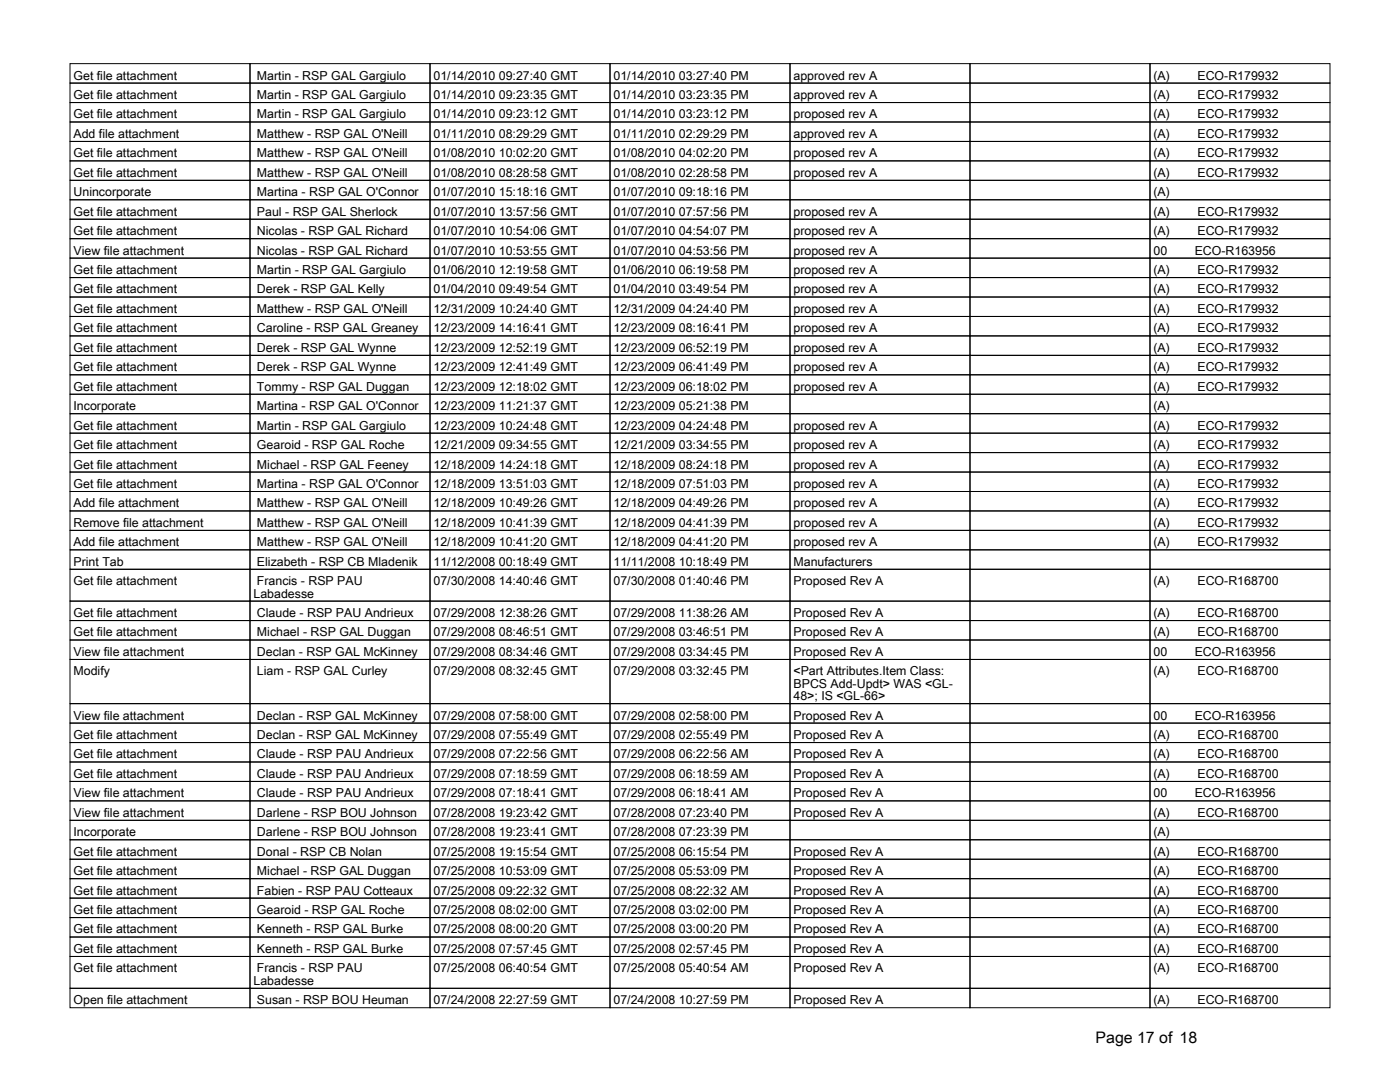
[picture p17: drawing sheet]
<svg xmlns="http://www.w3.org/2000/svg" width="279mm" height="216mm" viewBox="0 0 279 216" stroke-linecap="round" stroke-linejoin="round" font-family="sans-serif">
<defs><g id="words">
<text font-size="3.2" x="218.6" y="208.1">Page 17 of 18</text>
<g font-size="2.5">
<text x="14.7" y="15.9">Get file attachment</text>
<text x="51.3" y="15.9">Martin - RSP GAL Gargiulo</text>
<text x="86.5" y="15.9">01/14/2010 09:27:40 GMT</text>
<text x="122.4" y="15.9">01/14/2010 03:27:40 PM</text>
<text x="158.4" y="15.9">approved rev A</text>
<text x="230.2" y="15.9">(A)</text>
<text x="239" y="15.9">ECO-R179932</text>
<text x="14.7" y="19.8">Get file attachment</text>
<text x="14.7" y="23.6">Get file attachment</text>
<text x="51.3" y="19.8">Martin - RSP GAL Gargiulo</text>
<text x="51.3" y="23.6">Martin - RSP GAL Gargiulo</text>
<text x="86.5" y="19.8">01/14/2010 09:23:35 GMT</text>
<text x="86.5" y="23.6">01/14/2010 09:23:12 GMT</text>
<text x="122.4" y="19.8">01/14/2010 03:23:35 PM</text>
<text x="122.4" y="23.6">01/14/2010 03:23:12 PM</text>
<text x="158.4" y="19.8">approved rev A</text>
<text x="158.4" y="23.6">proposed rev A</text>
<text x="230.2" y="19.8">(A)</text>
<text x="230.2" y="23.6">(A)</text>
<text x="239" y="19.8">ECO-R179932</text>
<text x="239" y="23.6">ECO-R179932</text>
<text x="14.7" y="27.5">Add file attachment</text>
<text x="51.3" y="27.5">Matthew - RSP GAL O'Neill</text>
<text x="86.5" y="27.5">01/11/2010 08:29:29 GMT</text>
<text x="122.4" y="27.5">01/11/2010 02:29:29 PM</text>
<text x="158.4" y="27.5">approved rev A</text>
<text x="230.2" y="27.5">(A)</text>
<text x="239" y="27.5">ECO-R179932</text>
<text x="14.7" y="31.4">Get file attachment</text>
<text x="14.7" y="35.3">Get file attachment</text>
<text x="51.3" y="31.4">Matthew - RSP GAL O'Neill</text>
<text x="51.3" y="35.3">Matthew - RSP GAL O'Neill</text>
<text x="86.5" y="31.4">01/08/2010 10:02:20 GMT</text>
<text x="86.5" y="35.3">01/08/2010 08:28:58 GMT</text>
<text x="122.4" y="31.4">01/08/2010 04:02:20 PM</text>
<text x="122.4" y="35.3">01/08/2010 02:28:58 PM</text>
<text x="158.4" y="31.4">proposed rev A</text>
<text x="158.4" y="35.3">proposed rev A</text>
<text x="230.2" y="31.4">(A)</text>
<text x="230.2" y="35.3">(A)</text>
<text x="239" y="31.4">ECO-R179932</text>
<text x="239" y="35.3">ECO-R179932</text>
<text x="14.7" y="39.2">Unincorporate</text>
<text x="51.3" y="39.2">Martina - RSP GAL O'Connor</text>
<text x="86.5" y="39.2">01/07/2010 15:18:16 GMT</text>
<text x="122.4" y="39.2">01/07/2010 09:18:16 PM</text>
<text x="230.2" y="39.2">(A)</text>
<text x="14.7" y="43">Get file attachment</text>
<text x="14.7" y="46.9">Get file attachment</text>
<text x="51.3" y="43">Paul - RSP GAL Sherlock</text>
<text x="51.3" y="46.9">Nicolas - RSP GAL Richard</text>
<text x="86.5" y="43">01/07/2010 13:57:56 GMT</text>
<text x="86.5" y="46.9">01/07/2010 10:54:06 GMT</text>
<text x="122.4" y="43">01/07/2010 07:57:56 PM</text>
<text x="122.4" y="46.9">01/07/2010 04:54:07 PM</text>
<text x="158.4" y="43">proposed rev A</text>
<text x="158.4" y="46.9">proposed rev A</text>
<text x="230.2" y="43">(A)</text>
<text x="230.2" y="46.9">(A)</text>
<text x="239" y="43">ECO-R179932</text>
<text x="239" y="46.9">ECO-R179932</text>
<text x="14.7" y="50.8">View file attachment</text>
<text x="51.3" y="50.8">Nicolas - RSP GAL Richard</text>
<text x="86.5" y="50.8">01/07/2010 10:53:55 GMT</text>
<text x="122.4" y="50.8">01/07/2010 04:53:56 PM</text>
<text x="158.4" y="50.8">proposed rev A</text>
<text x="230.2" y="50.8">00</text>
<text x="238.4" y="50.8">ECO-R163956</text>
<text x="14.7" y="54.7">Get file attachment</text>
<text x="14.7" y="58.6">Get file attachment</text>
<text x="51.3" y="54.7">Martin - RSP GAL Gargiulo</text>
<text x="51.3" y="58.6">Derek - RSP GAL Kelly</text>
<text x="86.5" y="54.7">01/06/2010 12:19:58 GMT</text>
<text x="86.5" y="58.6">01/04/2010 09:49:54 GMT</text>
<text x="122.4" y="54.7">01/06/2010 06:19:58 PM</text>
<text x="122.4" y="58.6">01/04/2010 03:49:54 PM</text>
<text x="158.4" y="54.7">proposed rev A</text>
<text x="158.4" y="58.6">proposed rev A</text>
<text x="230.2" y="54.7">(A)</text>
<text x="230.2" y="58.6">(A)</text>
<text x="239" y="54.7">ECO-R179932</text>
<text x="239" y="58.6">ECO-R179932</text>
<text x="14.7" y="62.4">Get file attachment</text>
<text x="51.3" y="62.4">Matthew - RSP GAL O'Neill</text>
<text x="86.5" y="62.4">12/31/2009 10:24:40 GMT</text>
<text x="122.4" y="62.4">12/31/2009 04:24:40 PM</text>
<text x="158.4" y="62.4">proposed rev A</text>
<text x="230.2" y="62.4">(A)</text>
<text x="239" y="62.4">ECO-R179932</text>
<text x="14.7" y="66.3">Get file attachment</text>
<text x="14.7" y="70.2">Get file attachment</text>
<text x="51.3" y="66.3">Caroline - RSP GAL Greaney</text>
<text x="51.3" y="70.2">Derek - RSP GAL Wynne</text>
<text x="86.5" y="66.3">12/23/2009 14:16:41 GMT</text>
<text x="86.5" y="70.2">12/23/2009 12:52:19 GMT</text>
<text x="122.4" y="66.3">12/23/2009 08:16:41 PM</text>
<text x="122.4" y="70.2">12/23/2009 06:52:19 PM</text>
<text x="158.4" y="66.3">proposed rev A</text>
<text x="158.4" y="70.2">proposed rev A</text>
<text x="230.2" y="66.3">(A)</text>
<text x="230.2" y="70.2">(A)</text>
<text x="239" y="66.3">ECO-R179932</text>
<text x="239" y="70.2">ECO-R179932</text>
<text x="14.7" y="74.1">Get file attachment</text>
<text x="14.7" y="78">Get file attachment</text>
<text x="51.3" y="74.1">Derek - RSP GAL Wynne</text>
<text x="51.3" y="78">Tommy - RSP GAL Duggan</text>
<text x="86.5" y="74.1">12/23/2009 12:41:49 GMT</text>
<text x="86.5" y="78">12/23/2009 12:18:02 GMT</text>
<text x="122.4" y="74.1">12/23/2009 06:41:49 PM</text>
<text x="122.4" y="78">12/23/2009 06:18:02 PM</text>
<text x="158.4" y="74.1">proposed rev A</text>
<text x="158.4" y="78">proposed rev A</text>
<text x="230.2" y="74.1">(A)</text>
<text x="230.2" y="78">(A)</text>
<text x="239" y="74.1">ECO-R179932</text>
<text x="239" y="78">ECO-R179932</text>
<text x="14.7" y="81.8">Incorporate</text>
<text x="51.3" y="81.8">Martina - RSP GAL O'Connor</text>
<text x="86.5" y="81.8">12/23/2009 11:21:37 GMT</text>
<text x="122.4" y="81.8">12/23/2009 05:21:38 PM</text>
<text x="230.2" y="81.8">(A)</text>
<text x="14.7" y="85.7">Get file attachment</text>
<text x="14.7" y="89.6">Get file attachment</text>
<text x="51.3" y="85.7">Martin - RSP GAL Gargiulo</text>
<text x="51.3" y="89.6">Gearoid - RSP GAL Roche</text>
<text x="86.5" y="85.7">12/23/2009 10:24:48 GMT</text>
<text x="86.5" y="89.6">12/21/2009 09:34:55 GMT</text>
<text x="122.4" y="85.7">12/23/2009 04:24:48 PM</text>
<text x="122.4" y="89.6">12/21/2009 03:34:55 PM</text>
<text x="158.4" y="85.7">proposed rev A</text>
<text x="158.4" y="89.6">proposed rev A</text>
<text x="230.2" y="85.7">(A)</text>
<text x="230.2" y="89.6">(A)</text>
<text x="239" y="85.7">ECO-R179932</text>
<text x="239" y="89.6">ECO-R179932</text>
<text x="14.7" y="93.5">Get file attachment</text>
<text x="51.3" y="93.5">Michael - RSP GAL Feeney</text>
<text x="86.5" y="93.5">12/18/2009 14:24:18 GMT</text>
<text x="122.4" y="93.5">12/18/2009 08:24:18 PM</text>
<text x="158.4" y="93.5">proposed rev A</text>
<text x="230.2" y="93.5">(A)</text>
<text x="239" y="93.5">ECO-R179932</text>
<text x="14.7" y="97.4">Get file attachment</text>
<text x="14.7" y="101.2">Add file attachment</text>
<text x="51.3" y="97.4">Martina - RSP GAL O'Connor</text>
<text x="51.3" y="101.2">Matthew - RSP GAL O'Neill</text>
<text x="86.5" y="97.4">12/18/2009 13:51:03 GMT</text>
<text x="86.5" y="101.2">12/18/2009 10:49:26 GMT</text>
<text x="122.4" y="97.4">12/18/2009 07:51:03 PM</text>
<text x="122.4" y="101.2">12/18/2009 04:49:26 PM</text>
<text x="158.4" y="97.4">proposed rev A</text>
<text x="158.4" y="101.2">proposed rev A</text>
<text x="230.2" y="97.4">(A)</text>
<text x="230.2" y="101.2">(A)</text>
<text x="239" y="97.4">ECO-R179932</text>
<text x="239" y="101.2">ECO-R179932</text>
<text x="14.7" y="105.1">Remove file attachment</text>
<text x="51.3" y="105.1">Matthew - RSP GAL O'Neill</text>
<text x="86.5" y="105.1">12/18/2009 10:41:39 GMT</text>
<text x="122.4" y="105.1">12/18/2009 04:41:39 PM</text>
<text x="158.4" y="105.1">proposed rev A</text>
<text x="230.2" y="105.1">(A)</text>
<text x="239" y="105.1">ECO-R179932</text>
<text x="14.7" y="109">Add file attachment</text>
<text x="14.7" y="112.9">Print Tab</text>
<text x="51.3" y="109">Matthew - RSP GAL O'Neill</text>
<text x="51.3" y="112.9">Elizabeth - RSP CB Mladenik</text>
<text x="86.5" y="109">12/18/2009 10:41:20 GMT</text>
<text x="86.5" y="112.9">11/12/2008 00:18:49 GMT</text>
<text x="122.4" y="109">12/18/2009 04:41:20 PM</text>
<text x="122.4" y="112.9">11/11/2008 10:18:49 PM</text>
<text x="158.4" y="109">proposed rev A</text>
<text x="158.4" y="112.9">Manufacturers</text>
<text x="230.2" y="109">(A)</text>
<text x="239" y="109">ECO-R179932</text>
<text x="14.7" y="116.8">Get file attachment</text>
<text x="50.6" y="119.2">Labadesse</text>
<text x="51.3" y="116.8">Francis - RSP PAU</text>
<text x="86.5" y="116.8">07/30/2008 14:40:46 GMT</text>
<text x="122.4" y="116.8">07/30/2008 01:40:46 PM</text>
<text x="158.4" y="116.8">Proposed Rev A</text>
<text x="230.2" y="116.8">(A)</text>
<text x="239" y="116.8">ECO-R168700</text>
<text x="14.7" y="123.1">Get file attachment</text>
<text x="51.3" y="123.1">Claude - RSP PAU Andrieux</text>
<text x="86.5" y="123.1">07/29/2008 12:38:26 GMT</text>
<text x="122.4" y="123.1">07/29/2008 11:38:26 AM</text>
<text x="158.4" y="123.1">Proposed Rev A</text>
<text x="230.2" y="123.1">(A)</text>
<text x="239" y="123.1">ECO-R168700</text>
<text x="14.7" y="127">Get file attachment</text>
<text x="14.7" y="130.9">View file attachment</text>
<text x="51.3" y="127">Michael - RSP GAL Duggan</text>
<text x="51.3" y="130.9">Declan - RSP GAL McKinney</text>
<text x="86.5" y="127">07/29/2008 08:46:51 GMT</text>
<text x="86.5" y="130.9">07/29/2008 08:34:46 GMT</text>
<text x="122.4" y="127">07/29/2008 03:46:51 PM</text>
<text x="122.4" y="130.9">07/29/2008 03:34:45 PM</text>
<text x="158.4" y="127">Proposed Rev A</text>
<text x="158.4" y="130.9">Proposed Rev A</text>
<text x="230.2" y="127">(A)</text>
<text x="230.2" y="130.9">00</text>
<text x="238.4" y="130.9">ECO-R163956</text>
<text x="239" y="127">ECO-R168700</text>
<text x="14.7" y="134.8">Modify</text>
<text x="51.3" y="134.8">Liam - RSP GAL Curley</text>
<text x="86.5" y="134.8">07/29/2008 08:32:45 GMT</text>
<text x="122.4" y="134.8">07/29/2008 03:32:45 PM</text>
<text x="158.4" y="134.8">&lt;Part Attributes.Item Class:</text>
<text x="158.4" y="137.2">BPCS Add-Updt&gt; WAS &lt;GL-</text>
<text x="230.2" y="134.8">(A)</text>
<text x="239" y="134.8">ECO-R168700</text>
<text x="14.7" y="143.6">View file attachment</text>
<text x="51.3" y="143.6">Declan - RSP GAL McKinney</text>
<text x="86.5" y="143.6">07/29/2008 07:58:00 GMT</text>
<text x="122.4" y="143.6">07/29/2008 02:58:00 PM</text>
<text x="158.4" y="139.7">48&gt;; IS &lt;GL-66&gt;</text>
<text x="158.4" y="143.6">Proposed Rev A</text>
<text x="230.2" y="143.6">00</text>
<text x="238.4" y="143.6">ECO-R163956</text>
<text x="14.7" y="147.5">Get file attachment</text>
<text x="51.3" y="147.5">Declan - RSP GAL McKinney</text>
<text x="86.5" y="147.5">07/29/2008 07:55:49 GMT</text>
<text x="122.4" y="147.5">07/29/2008 02:55:49 PM</text>
<text x="158.4" y="147.5">Proposed Rev A</text>
<text x="230.2" y="147.5">(A)</text>
<text x="239" y="147.5">ECO-R168700</text>
<text x="14.7" y="151.3">Get file attachment</text>
<text x="14.7" y="155.2">Get file attachment</text>
<text x="51.3" y="151.3">Claude - RSP PAU Andrieux</text>
<text x="51.3" y="155.2">Claude - RSP PAU Andrieux</text>
<text x="86.5" y="151.3">07/29/2008 07:22:56 GMT</text>
<text x="86.5" y="155.2">07/29/2008 07:18:59 GMT</text>
<text x="122.4" y="151.3">07/29/2008 06:22:56 AM</text>
<text x="122.4" y="155.2">07/29/2008 06:18:59 AM</text>
<text x="158.4" y="151.3">Proposed Rev A</text>
<text x="158.4" y="155.2">Proposed Rev A</text>
<text x="230.2" y="151.3">(A)</text>
<text x="230.2" y="155.2">(A)</text>
<text x="239" y="151.3">ECO-R168700</text>
<text x="239" y="155.2">ECO-R168700</text>
<text x="14.7" y="159.1">View file attachment</text>
<text x="51.3" y="159.1">Claude - RSP PAU Andrieux</text>
<text x="86.5" y="159.1">07/29/2008 07:18:41 GMT</text>
<text x="122.4" y="159.1">07/29/2008 06:18:41 AM</text>
<text x="158.4" y="159.1">Proposed Rev A</text>
<text x="230.2" y="159.1">00</text>
<text x="238.4" y="159.1">ECO-R163956</text>
<text x="14.7" y="163">View file attachment</text>
<text x="14.7" y="166.9">Incorporate</text>
<text x="51.3" y="163">Darlene - RSP BOU Johnson</text>
<text x="51.3" y="166.9">Darlene - RSP BOU Johnson</text>
<text x="86.5" y="163">07/28/2008 19:23:42 GMT</text>
<text x="86.5" y="166.9">07/28/2008 19:23:41 GMT</text>
<text x="122.4" y="163">07/28/2008 07:23:40 PM</text>
<text x="122.4" y="166.9">07/28/2008 07:23:39 PM</text>
<text x="158.4" y="163">Proposed Rev A</text>
<text x="230.2" y="163">(A)</text>
<text x="230.2" y="166.9">(A)</text>
<text x="239" y="163">ECO-R168700</text>
<text x="14.7" y="170.7">Get file attachment</text>
<text x="51.3" y="170.7">Donal - RSP CB Nolan</text>
<text x="86.5" y="170.7">07/25/2008 19:15:54 GMT</text>
<text x="122.4" y="170.7">07/25/2008 06:15:54 PM</text>
<text x="158.4" y="170.7">Proposed Rev A</text>
<text x="230.2" y="170.7">(A)</text>
<text x="239" y="170.7">ECO-R168700</text>
<text x="14.7" y="174.6">Get file attachment</text>
<text x="14.7" y="178.5">Get file attachment</text>
<text x="51.3" y="174.6">Michael - RSP GAL Duggan</text>
<text x="51.3" y="178.5">Fabien - RSP PAU Cotteaux</text>
<text x="86.5" y="174.6">07/25/2008 10:53:09 GMT</text>
<text x="86.5" y="178.5">07/25/2008 09:22:32 GMT</text>
<text x="122.4" y="174.6">07/25/2008 05:53:09 PM</text>
<text x="122.4" y="178.5">07/25/2008 08:22:32 AM</text>
<text x="158.4" y="174.6">Proposed Rev A</text>
<text x="158.4" y="178.5">Proposed Rev A</text>
<text x="230.2" y="174.6">(A)</text>
<text x="230.2" y="178.5">(A)</text>
<text x="239" y="174.6">ECO-R168700</text>
<text x="239" y="178.5">ECO-R168700</text>
<text x="14.7" y="182.4">Get file attachment</text>
<text x="51.3" y="182.4">Gearoid - RSP GAL Roche</text>
<text x="86.5" y="182.4">07/25/2008 08:02:00 GMT</text>
<text x="122.4" y="182.4">07/25/2008 03:02:00 PM</text>
<text x="158.4" y="182.4">Proposed Rev A</text>
<text x="230.2" y="182.4">(A)</text>
<text x="239" y="182.4">ECO-R168700</text>
<text x="14.7" y="186.3">Get file attachment</text>
<text x="14.7" y="190.1">Get file attachment</text>
<text x="51.3" y="186.3">Kenneth - RSP GAL Burke</text>
<text x="51.3" y="190.1">Kenneth - RSP GAL Burke</text>
<text x="86.5" y="186.3">07/25/2008 08:00:20 GMT</text>
<text x="86.5" y="190.1">07/25/2008 07:57:45 GMT</text>
<text x="122.4" y="186.3">07/25/2008 03:00:20 PM</text>
<text x="122.4" y="190.1">07/25/2008 02:57:45 PM</text>
<text x="158.4" y="186.3">Proposed Rev A</text>
<text x="158.4" y="190.1">Proposed Rev A</text>
<text x="230.2" y="186.3">(A)</text>
<text x="230.2" y="190.1">(A)</text>
<text x="239" y="186.3">ECO-R168700</text>
<text x="239" y="190.1">ECO-R168700</text>
<text x="14.7" y="194">Get file attachment</text>
<text x="50.6" y="196.5">Labadesse</text>
<text x="51.3" y="194">Francis - RSP PAU</text>
<text x="86.5" y="194">07/25/2008 06:40:54 GMT</text>
<text x="122.4" y="194">07/25/2008 05:40:54 AM</text>
<text x="158.4" y="194">Proposed Rev A</text>
<text x="230.2" y="194">(A)</text>
<text x="239" y="194">ECO-R168700</text>
<text x="14.7" y="200.4">Open file attachment</text>
<text x="51.3" y="200.4">Susan - RSP BOU Heuman</text>
<text x="86.5" y="200.4">07/24/2008 22:27:59 GMT</text>
<text x="122.4" y="200.4">07/24/2008 10:27:59 PM</text>
<text x="158.4" y="200.4">Proposed Rev A</text>
<text x="230.2" y="200.4">(A)</text>
<text x="239" y="200.4">ECO-R168700</text>
</g>
</g></defs>
<g fill="none" stroke="#000" stroke-width=".2">
<path d="M14 12.7h35.9v3.9h-35.9zM14 16.6h35.9v3.9h-35.9zM49.9 12.7h35.9v3.9h-35.9zM49.9 16.6h35.9v3.9h-35.9zM85.8 12.7h35.9v3.9h-35.9zM85.8 16.6h35.9v3.9h-35.9zM121.7 12.7h36v3.9h-36zM121.7 16.6h36v3.9h-36zM157.7 12.7h35.9v3.9h-35.9zM157.7 16.6h35.9v3.9h-35.9zM193.6 12.7h35.9v3.9h-35.9zM193.6 16.6h35.9v3.9h-35.9z"/>
<path d="M229.5 12.7h35.9v3.9h-35.9zM229.5 16.6h35.9v3.9h-35.9zM14 20.5h35.9v3.8h-35.9zM14 24.3h35.9v3.9h-35.9zM14 28.2h35.9v3.9h-35.9zM14 32.1h35.9v3.9h-35.9zM14 36h35.9v3.9h-35.9zM14 39.9h35.9v3.8h-35.9zM49.9 20.5h35.9v3.8h-35.9zM49.9 24.3h35.9v3.9h-35.9zM49.9 28.2h35.9v3.9h-35.9zM49.9 32.1h35.9v3.9h-35.9z"/>
<path d="M49.9 36h35.9v3.9h-35.9zM49.9 39.9h35.9v3.8h-35.9zM85.8 20.5h35.9v3.8h-35.9zM85.8 24.3h35.9v3.9h-35.9zM85.8 28.2h35.9v3.9h-35.9zM85.8 32.1h35.9v3.9h-35.9zM85.8 36h35.9v3.9h-35.9zM85.8 39.9h35.9v3.8h-35.9zM121.7 20.5h36v3.8h-36zM121.7 24.3h36v3.9h-36zM121.7 28.2h36v3.9h-36zM121.7 32.1h36v3.9h-36z"/>
<path d="M121.7 36h36v3.9h-36zM121.7 39.9h36v3.8h-36zM157.7 20.5h35.9v3.8h-35.9zM157.7 24.3h35.9v3.9h-35.9zM157.7 28.2h35.9v3.9h-35.9zM157.7 32.1h35.9v3.9h-35.9zM157.7 36h35.9v3.9h-35.9zM157.7 39.9h35.9v3.8h-35.9zM193.6 20.5h35.9v3.8h-35.9zM193.6 24.3h35.9v3.9h-35.9zM193.6 28.2h35.9v3.9h-35.9zM193.6 32.1h35.9v3.9h-35.9z"/>
<path d="M193.6 36h35.9v3.9h-35.9zM193.6 39.9h35.9v3.8h-35.9zM229.5 20.5h35.9v3.8h-35.9zM229.5 24.3h35.9v3.9h-35.9zM229.5 28.2h35.9v3.9h-35.9zM229.5 32.1h35.9v3.9h-35.9zM229.5 36h35.9v3.9h-35.9zM229.5 39.9h35.9v3.8h-35.9zM14 43.7h35.9v3.9h-35.9zM14 47.6h35.9v3.9h-35.9zM14 51.5h35.9v3.9h-35.9zM14 55.4h35.9v3.9h-35.9z"/>
<path d="M14 59.3h35.9v3.8h-35.9zM49.9 43.7h35.9v3.9h-35.9zM49.9 47.6h35.9v3.9h-35.9zM49.9 51.5h35.9v3.9h-35.9zM49.9 55.4h35.9v3.9h-35.9zM49.9 59.3h35.9v3.8h-35.9zM85.8 43.7h35.9v3.9h-35.9zM85.8 47.6h35.9v3.9h-35.9zM85.8 51.5h35.9v3.9h-35.9zM85.8 55.4h35.9v3.9h-35.9zM85.8 59.3h35.9v3.8h-35.9zM121.7 43.7h36v3.9h-36z"/>
<path d="M121.7 47.6h36v3.9h-36zM121.7 51.5h36v3.9h-36zM121.7 55.4h36v3.9h-36zM121.7 59.3h36v3.8h-36zM157.7 43.7h35.9v3.9h-35.9zM157.7 47.6h35.9v3.9h-35.9zM157.7 51.5h35.9v3.9h-35.9zM157.7 55.4h35.9v3.9h-35.9zM157.7 59.3h35.9v3.8h-35.9zM193.6 43.7h35.9v3.9h-35.9zM193.6 47.6h35.9v3.9h-35.9zM193.6 51.5h35.9v3.9h-35.9z"/>
<path d="M193.6 55.4h35.9v3.9h-35.9zM193.6 59.3h35.9v3.8h-35.9zM229.5 43.7h35.9v3.9h-35.9zM229.5 47.6h35.9v3.9h-35.9zM229.5 51.5h35.9v3.9h-35.9zM229.5 55.4h35.9v3.9h-35.9zM229.5 59.3h35.9v3.8h-35.9zM14 63.1h35.9v3.9h-35.9zM14 67h35.9v3.9h-35.9zM14 70.9h35.9v3.9h-35.9zM14 74.8h35.9v3.9h-35.9zM14 78.7h35.9v3.8h-35.9z"/>
<path d="M49.9 63.1h35.9v3.9h-35.9zM49.9 67h35.9v3.9h-35.9zM49.9 70.9h35.9v3.9h-35.9zM49.9 74.8h35.9v3.9h-35.9zM49.9 78.7h35.9v3.8h-35.9zM85.8 63.1h35.9v3.9h-35.9zM85.8 67h35.9v3.9h-35.9zM85.8 70.9h35.9v3.9h-35.9zM85.8 74.8h35.9v3.9h-35.9zM85.8 78.7h35.9v3.8h-35.9zM121.7 63.1h36v3.9h-36zM121.7 67h36v3.9h-36z"/>
<path d="M121.7 70.9h36v3.9h-36zM121.7 74.8h36v3.9h-36zM121.7 78.7h36v3.8h-36zM157.7 63.1h35.9v3.9h-35.9zM157.7 67h35.9v3.9h-35.9zM157.7 70.9h35.9v3.9h-35.9zM157.7 74.8h35.9v3.9h-35.9zM157.7 78.7h35.9v3.8h-35.9zM193.6 63.1h35.9v3.9h-35.9zM193.6 67h35.9v3.9h-35.9zM193.6 70.9h35.9v3.9h-35.9zM193.6 74.8h35.9v3.9h-35.9z"/>
<path d="M193.6 78.7h35.9v3.8h-35.9zM229.5 63.1h35.9v3.9h-35.9zM229.5 67h35.9v3.9h-35.9zM229.5 70.9h35.9v3.9h-35.9zM229.5 74.8h35.9v3.9h-35.9zM229.5 78.7h35.9v3.8h-35.9zM14 82.5h35.9v3.9h-35.9zM14 86.4h35.9v3.9h-35.9zM14 90.3h35.9v3.9h-35.9zM14 94.2h35.9v3.9h-35.9zM14 98.1h35.9v3.9h-35.9zM49.9 82.5h35.9v3.9h-35.9z"/>
<path d="M49.9 86.4h35.9v3.9h-35.9zM49.9 90.3h35.9v3.9h-35.9zM49.9 94.2h35.9v3.9h-35.9zM49.9 98.1h35.9v3.9h-35.9zM85.8 82.5h35.9v3.9h-35.9zM85.8 86.4h35.9v3.9h-35.9zM85.8 90.3h35.9v3.9h-35.9zM85.8 94.2h35.9v3.9h-35.9zM85.8 98.1h35.9v3.9h-35.9zM121.7 82.5h36v3.9h-36zM121.7 86.4h36v3.9h-36zM121.7 90.3h36v3.9h-36z"/>
<path d="M121.7 94.2h36v3.9h-36zM121.7 98.1h36v3.9h-36zM157.7 82.5h35.9v3.9h-35.9zM157.7 86.4h35.9v3.9h-35.9zM157.7 90.3h35.9v3.9h-35.9zM157.7 94.2h35.9v3.9h-35.9zM157.7 98.1h35.9v3.9h-35.9zM193.6 82.5h35.9v3.9h-35.9zM193.6 86.4h35.9v3.9h-35.9zM193.6 90.3h35.9v3.9h-35.9zM193.6 94.2h35.9v3.9h-35.9zM193.6 98.1h35.9v3.9h-35.9z"/>
<path d="M229.5 82.5h35.9v3.9h-35.9zM229.5 86.4h35.9v3.9h-35.9zM229.5 90.3h35.9v3.9h-35.9zM229.5 94.2h35.9v3.9h-35.9zM229.5 98.1h35.9v3.9h-35.9zM14 102h35.9v3.8h-35.9zM14 105.8h35.9v3.9h-35.9zM14 109.7h35.9v3.9h-35.9zM14 113.6h35.9v6.3h-35.9zM14 119.9h35.9v3.9h-35.9zM49.9 102h35.9v3.8h-35.9zM49.9 105.8h35.9v3.9h-35.9z"/>
<path d="M49.9 109.7h35.9v3.9h-35.9zM49.9 113.6h35.9v6.3h-35.9zM49.9 119.9h35.9v3.9h-35.9zM85.8 102h35.9v3.8h-35.9zM85.8 105.8h35.9v3.9h-35.9zM85.8 109.7h35.9v3.9h-35.9zM85.8 113.6h35.9v6.3h-35.9zM85.8 119.9h35.9v3.9h-35.9zM121.7 102h36v3.8h-36zM121.7 105.8h36v3.9h-36zM121.7 109.7h36v3.9h-36zM121.7 113.6h36v6.3h-36z"/>
<path d="M121.7 119.9h36v3.9h-36zM157.7 102h35.9v3.8h-35.9zM157.7 105.8h35.9v3.9h-35.9zM157.7 109.7h35.9v3.9h-35.9zM157.7 113.6h35.9v6.3h-35.9zM157.7 119.9h35.9v3.9h-35.9zM193.6 102h35.9v3.8h-35.9zM193.6 105.8h35.9v3.9h-35.9zM193.6 109.7h35.9v3.9h-35.9zM193.6 113.6h35.9v6.3h-35.9zM193.6 119.9h35.9v3.9h-35.9zM229.5 102h35.9v3.8h-35.9z"/>
<path d="M229.5 105.8h35.9v3.9h-35.9zM229.5 109.7h35.9v3.9h-35.9zM229.5 113.6h35.9v6.3h-35.9zM229.5 119.9h35.9v3.9h-35.9zM14 123.8h35.9v3.9h-35.9zM14 127.7h35.9v3.9h-35.9zM14 131.6h35.9v8.8h-35.9zM49.9 123.8h35.9v3.9h-35.9zM49.9 127.7h35.9v3.9h-35.9zM49.9 131.6h35.9v8.8h-35.9zM85.8 123.8h35.9v3.9h-35.9zM85.8 127.7h35.9v3.9h-35.9z"/>
<path d="M85.8 131.6h35.9v8.8h-35.9zM121.7 123.8h36v3.9h-36zM121.7 127.7h36v3.9h-36zM121.7 131.6h36v8.8h-36zM157.7 123.8h35.9v3.9h-35.9zM157.7 127.7h35.9v3.9h-35.9zM157.7 131.6h35.9v8.8h-35.9zM193.6 123.8h35.9v3.9h-35.9zM193.6 127.7h35.9v3.9h-35.9zM193.6 131.6h35.9v8.8h-35.9zM229.5 123.8h35.9v3.9h-35.9zM229.5 127.7h35.9v3.9h-35.9z"/>
<path d="M229.5 131.6h35.9v8.8h-35.9zM14 140.4h35.9v3.9h-35.9zM14 144.3h35.9v3.9h-35.9zM14 148.2h35.9v3.8h-35.9zM14 152h35.9v3.9h-35.9zM14 155.9h35.9v3.9h-35.9zM14 159.8h35.9v3.9h-35.9zM49.9 140.4h35.9v3.9h-35.9zM49.9 144.3h35.9v3.9h-35.9zM49.9 148.2h35.9v3.8h-35.9zM49.9 152h35.9v3.9h-35.9zM49.9 155.9h35.9v3.9h-35.9z"/>
<path d="M49.9 159.8h35.9v3.9h-35.9zM85.8 140.4h35.9v3.9h-35.9zM85.8 144.3h35.9v3.9h-35.9zM85.8 148.2h35.9v3.8h-35.9zM85.8 152h35.9v3.9h-35.9zM85.8 155.9h35.9v3.9h-35.9zM85.8 159.8h35.9v3.9h-35.9zM121.7 140.4h36v3.9h-36zM121.7 144.3h36v3.9h-36zM121.7 148.2h36v3.8h-36zM121.7 152h36v3.9h-36zM121.7 155.9h36v3.9h-36z"/>
<path d="M121.7 159.8h36v3.9h-36zM157.7 140.4h35.9v3.9h-35.9zM157.7 144.3h35.9v3.9h-35.9zM157.7 148.2h35.9v3.8h-35.9zM157.7 152h35.9v3.9h-35.9zM157.7 155.9h35.9v3.9h-35.9zM157.7 159.8h35.9v3.9h-35.9zM193.6 140.4h35.9v3.9h-35.9zM193.6 144.3h35.9v3.9h-35.9zM193.6 148.2h35.9v3.8h-35.9zM193.6 152h35.9v3.9h-35.9zM193.6 155.9h35.9v3.9h-35.9z"/>
<path d="M193.6 159.8h35.9v3.9h-35.9zM229.5 140.4h35.9v3.9h-35.9zM229.5 144.3h35.9v3.9h-35.9zM229.5 148.2h35.9v3.8h-35.9zM229.5 152h35.9v3.9h-35.9zM229.5 155.9h35.9v3.9h-35.9zM229.5 159.8h35.9v3.9h-35.9zM14 163.7h35.9v3.9h-35.9zM14 167.6h35.9v3.8h-35.9zM14 171.4h35.9v3.9h-35.9zM14 175.3h35.9v3.9h-35.9zM14 179.2h35.9v3.9h-35.9z"/>
<path d="M49.9 163.7h35.9v3.9h-35.9zM49.9 167.6h35.9v3.8h-35.9zM49.9 171.4h35.9v3.9h-35.9zM49.9 175.3h35.9v3.9h-35.9zM49.9 179.2h35.9v3.9h-35.9zM85.8 163.7h35.9v3.9h-35.9zM85.8 167.6h35.9v3.8h-35.9zM85.8 171.4h35.9v3.9h-35.9zM85.8 175.3h35.9v3.9h-35.9zM85.8 179.2h35.9v3.9h-35.9zM121.7 163.7h36v3.9h-36zM121.7 167.6h36v3.8h-36z"/>
<path d="M121.7 171.4h36v3.9h-36zM121.7 175.3h36v3.9h-36zM121.7 179.2h36v3.9h-36zM157.7 163.7h35.9v3.9h-35.9zM157.7 167.6h35.9v3.8h-35.9zM157.7 171.4h35.9v3.9h-35.9zM157.7 175.3h35.9v3.9h-35.9zM157.7 179.2h35.9v3.9h-35.9zM193.6 163.7h35.9v3.9h-35.9zM193.6 167.6h35.9v3.8h-35.9zM193.6 171.4h35.9v3.9h-35.9zM193.6 175.3h35.9v3.9h-35.9z"/>
<path d="M193.6 179.2h35.9v3.9h-35.9zM229.5 163.7h35.9v3.9h-35.9zM229.5 167.6h35.9v3.8h-35.9zM229.5 171.4h35.9v3.9h-35.9zM229.5 175.3h35.9v3.9h-35.9zM229.5 179.2h35.9v3.9h-35.9zM14 183.1h35.9v3.9h-35.9zM14 187h35.9v3.9h-35.9zM14 190.9h35.9v6.3h-35.9zM14 197.2h35.9v3.9h-35.9zM49.9 183.1h35.9v3.9h-35.9zM49.9 187h35.9v3.9h-35.9z"/>
<path d="M49.9 190.9h35.9v6.3h-35.9zM49.9 197.2h35.9v3.9h-35.9zM85.8 183.1h35.9v3.9h-35.9zM85.8 187h35.9v3.9h-35.9zM85.8 190.9h35.9v6.3h-35.9zM85.8 197.2h35.9v3.9h-35.9zM121.7 183.1h36v3.9h-36zM121.7 187h36v3.9h-36zM121.7 190.9h36v6.3h-36zM121.7 197.2h36v3.9h-36zM157.7 183.1h35.9v3.9h-35.9zM157.7 187h35.9v3.9h-35.9z"/>
<path d="M157.7 190.9h35.9v6.3h-35.9zM157.7 197.2h35.9v3.9h-35.9zM193.6 183.1h35.9v3.9h-35.9zM193.6 187h35.9v3.9h-35.9zM193.6 190.9h35.9v6.3h-35.9zM193.6 197.2h35.9v3.9h-35.9zM229.5 183.1h35.9v3.9h-35.9zM229.5 187h35.9v3.9h-35.9zM229.5 190.9h35.9v6.3h-35.9zM229.5 197.2h35.9v3.9h-35.9z"/>
</g>
<use href="#words"/>
</svg>
